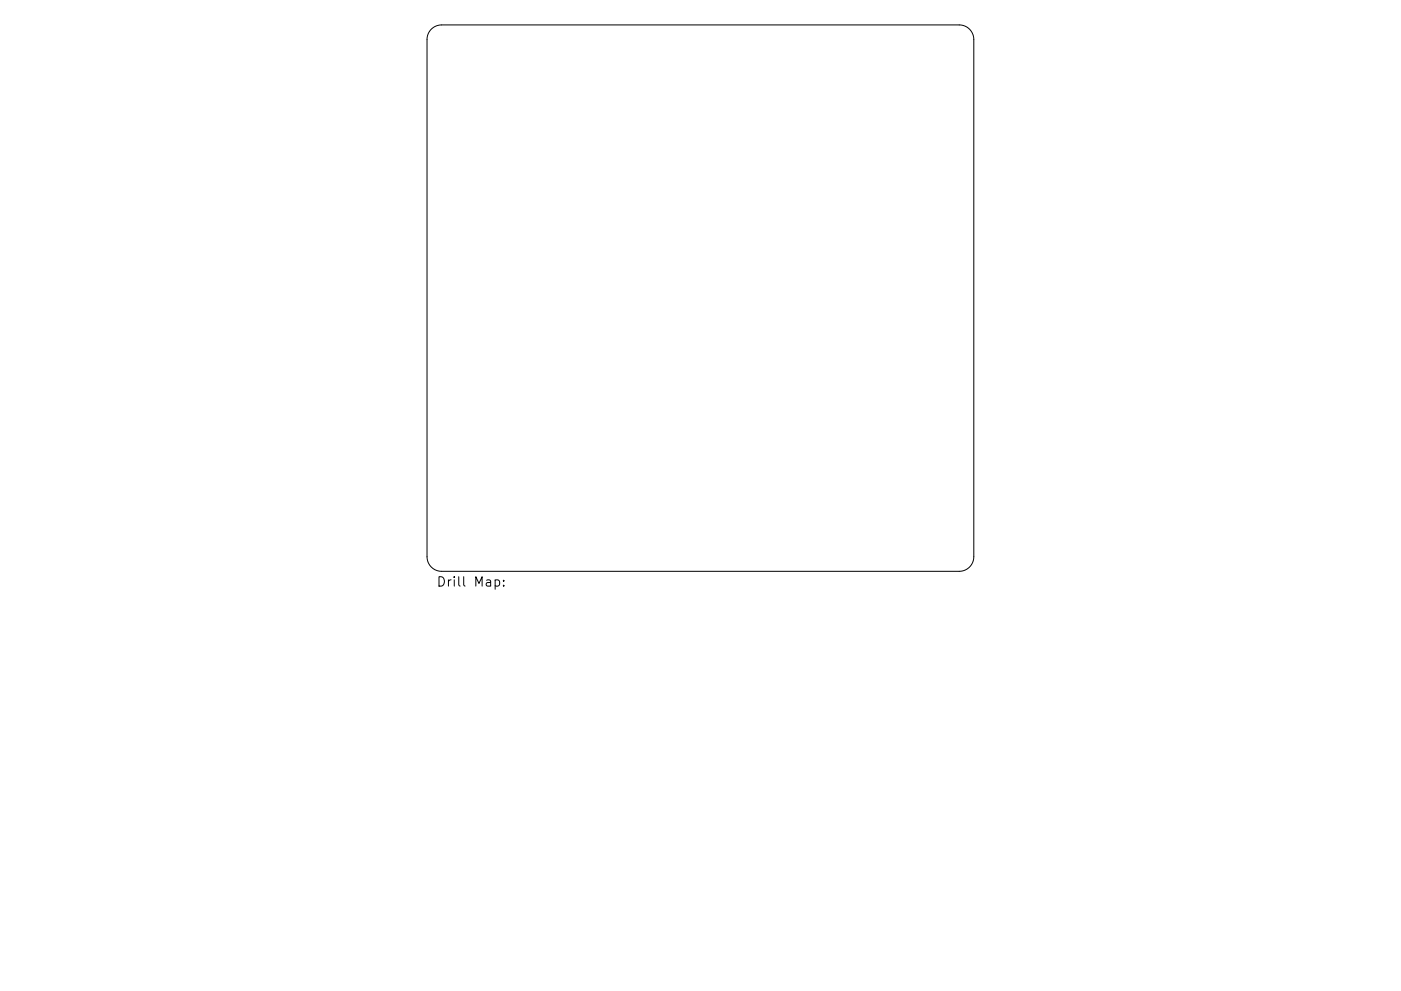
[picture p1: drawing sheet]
<svg xmlns="http://www.w3.org/2000/svg" width="297mm" height="210mm" viewBox="0 0 297 210" stroke-linecap="round" stroke-linejoin="round" font-family="sans-serif">
<defs><g id="words">
<text font-size="2.8" x="92.5" y="124.5">Drill Map:</text>
</g></defs>
<path d="M91.4 6.2a3.1 3.1 0 0 1 2.2-.9h109.8a3.1 3.1 0 0 1 3.1 3.1v109.7a3.1 3.1 0 0 1-3.1 3.1h-109.8a3.1 3.1 0 0 1-3.1-3.1v-109.7a3.1 3.1 0 0 1 .9-2.2zM105 123.1l.6-.1 .3 .4v.6l-.2 .3h-.7M106.8 124.2v.2M106.8 123.1v.2" fill="none" stroke="#000" stroke-width=".21"/>
<use href="#words"/>
</svg>
